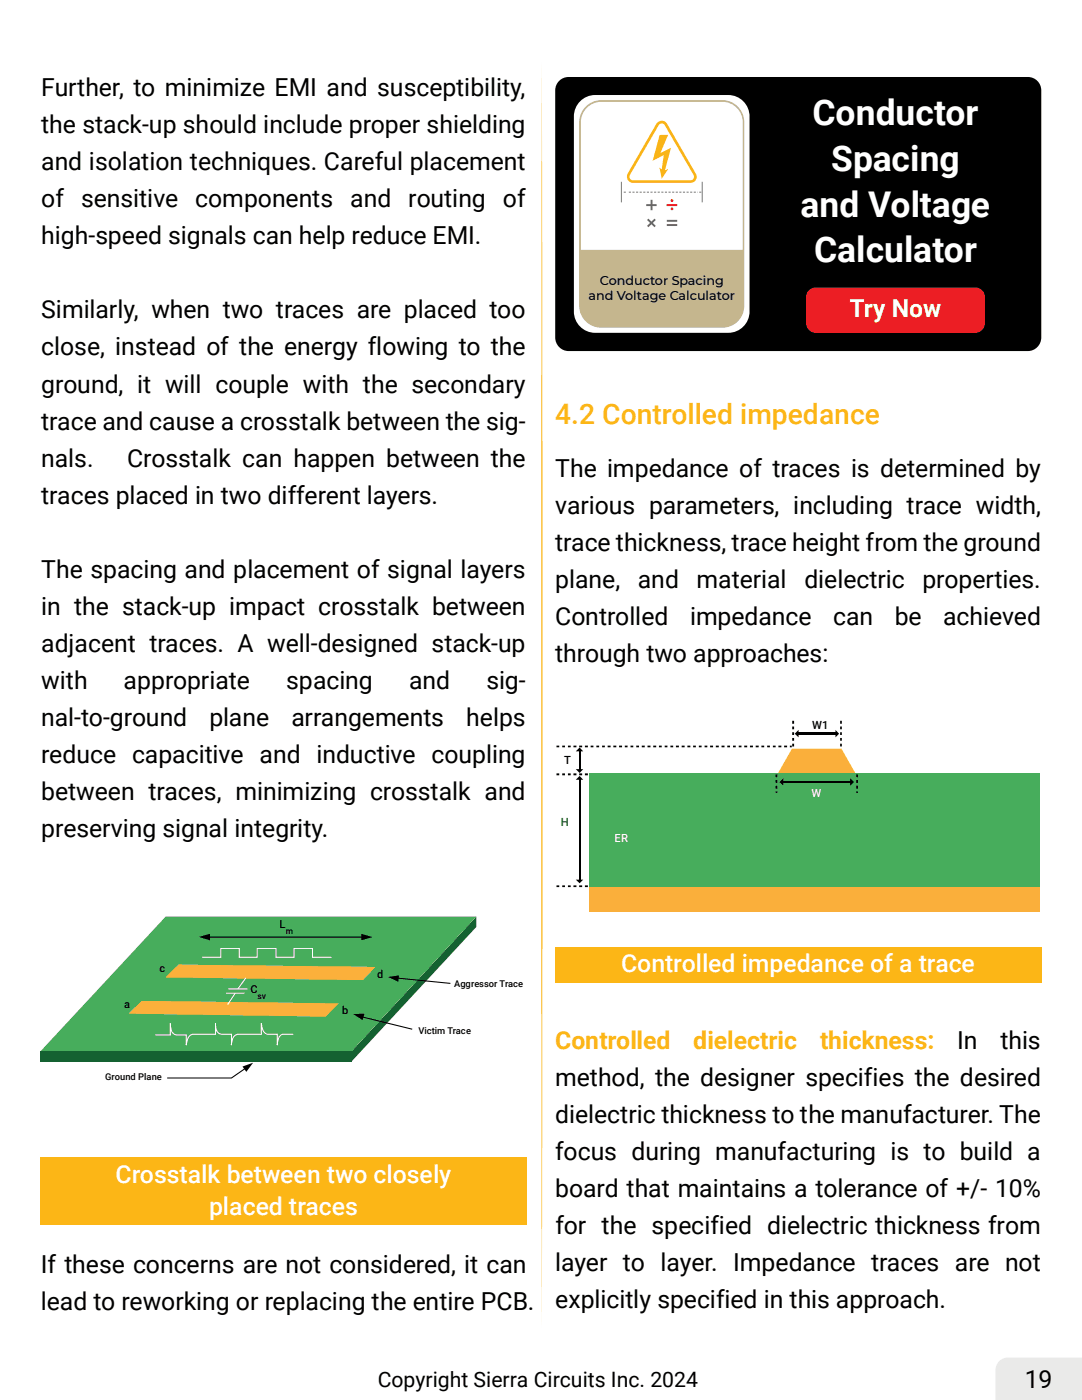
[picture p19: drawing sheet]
<svg xmlns="http://www.w3.org/2000/svg" width="216mm" height="279mm" viewBox="0 0 216 279" stroke-linecap="round" stroke-linejoin="round" font-family="sans-serif">
<defs><g id="words">
<g font-size="7.1" fill="#fff">
<text x="162.1" y="25">Conductor</text>
<text x="165.8" y="34.1">Spacing</text>
<text x="159.7" y="43.2">and Voltage</text>
<text x="162.4" y="52.3">Calculator</text>
</g>
<text font-size="5.6" fill="#fcb616" x="110.8" y="84.6">4.2 Controlled impedance</text>
<g font-size="4.9">
<text x="8.2" y="19.1">Further, to minimize EMI and susceptibility,</text>
<text x="8.2" y="26.5">the stack-up should include proper shielding</text>
<text x="8.2" y="33.9">and isolation techniques. Careful placement</text>
<text x="8.2" y="41.3">of sensitive components and routing of</text>
<text x="8.2" y="48.7">high-speed signals can help reduce EMI.</text>
<text x="8.2" y="63.5">Similarly, when two traces are placed too</text>
<text x="8.2" y="70.9">close, instead of the energy flowing to the</text>
<text x="8.2" y="78.3">ground, it will couple with the secondary</text>
<text x="8.2" y="85.7">trace and cause a crosstalk between the sig-</text>
<text x="8.2" y="93.1">nals.</text>
<text x="25.4" y="93.1">Crosstalk can happen between the</text>
<text x="110.8" y="95.1">The impedance of traces is determined by</text>
<text x="8.2" y="100.5">traces placed in two different layers.</text>
<text x="110.8" y="102.5">various parameters, including trace width,</text>
<text x="110.8" y="109.9">trace thickness, trace height from the ground</text>
<text x="8.2" y="115.3">The spacing and placement of signal layers</text>
<text x="110.8" y="117.3">plane,</text>
<text x="127.3" y="117.3">and</text>
<text x="139" y="117.3">material</text>
<text x="160.5" y="117.3">dielectric</text>
<text x="184.1" y="117.3">properties.</text>
<text x="8.2" y="122.7">in the stack-up impact crosstalk between</text>
<text x="110.8" y="124.7">Controlled</text>
<text x="137.7" y="124.7">impedance</text>
<text x="166.2" y="124.7">can</text>
<text x="178.5" y="124.7">be</text>
<text x="188.2" y="124.7">achieved</text>
<text x="8.2" y="130.1">adjacent traces. A well-designed stack-up</text>
<text x="8.2" y="137.5">with</text>
<text x="24.7" y="137.5">appropriate</text>
<text x="57.1" y="137.5">spacing</text>
<text x="81.6" y="137.5">and</text>
<text x="97" y="137.5">sig-</text>
<text x="110.8" y="132.1">through two approaches:</text>
<text x="8.2" y="144.9">nal-to-ground</text>
<text x="41.8" y="144.9">plane</text>
<text x="58.2" y="144.9">arrangements</text>
<text x="93" y="144.9">helps</text>
<text x="8.2" y="152.3">reduce capacitive and inductive coupling</text>
<text x="8.2" y="159.7">between traces, minimizing crosstalk and</text>
<text x="8.2" y="167.1">preserving signal integrity.</text>
<text x="191" y="209.3">In</text>
<text x="199.6" y="209.3">this</text>
<text x="110.8" y="216.7">method, the designer specifies the desired</text>
<text x="110.8" y="224.1">dielectric thickness to the manufacturer. The</text>
<text x="110.8" y="231.5">focus during manufacturing is to build a</text>
<text x="110.8" y="238.9">board that maintains a tolerance of +/- 10%</text>
<text x="110.8" y="246.3">for the specified dielectric thickness from</text>
<text x="8.1" y="254">If these concerns are not considered, it can</text>
<text x="110.8" y="253.7">layer to layer. Impedance traces are not</text>
<text x="8.1" y="261.4">lead to reworking or replacing the entire PCB.</text>
<text x="110.8" y="261.1">explicitly specified in this approach.</text>
<text x="204.5" y="276.9">19</text>
</g>
<g font-size="4.9" fill="#fff">
<text x="169.5" y="63.3">Try Now</text>
<text x="124" y="194.1">Controlled impedance of a trace</text>
<text x="23.1" y="236.1">Crosstalk between two closely</text>
<text x="41.7" y="242.4">placed traces</text>
</g>
<g font-size="4.9" fill="#fcb616">
<text x="110.8" y="209.3">Controlled</text>
<text x="138.3" y="209.3">dielectric</text>
<text x="163.6" y="209.3">thickness:</text>
</g>
<text font-size="4.2" x="75.4" y="276.9">Copyright Sierra Circuits Inc. 2024</text>
<g font-size="2.5">
<text x="117.4" y="59.9">and Voltage Calculator</text>
<text x="119.7" y="56.9">Conductor Spacing</text>
</g>
<g font-size="2.2">
<text x="162.1" y="145.6">W1</text>
<text x="112.6" y="152.5">T</text>
<text x="55.8" y="185.3">L</text>
<text x="31.8" y="194.1">c</text>
<text x="75.3" y="195.1">d</text>
<text x="24.8" y="201.1">a</text>
<text x="50" y="198.2">C</text>
<text x="68.3" y="202.3">b</text>
</g>
<g font-size="2.2" fill="#fff">
<text x="161.9" y="159">W</text>
<text x="122.6" y="168.1">ER</text>
</g>
<text font-size="2.2" fill="#146131" x="111.9" y="164.9">H</text>
<g font-size="1.9">
<text x="90.6" y="197.1">Aggressor Trace</text>
<text x="83.5" y="206.3">Victim Trace</text>
<text x="21" y="215.6">Ground Plane</text>
</g>
<g font-size="1.7">
<text x="57.1" y="186.5">m</text>
<text x="51.4" y="199.4">sv</text>
</g>
</g></defs>
<path d="M108.1 12.4l.1 126.3-.1 126.2-.1-126.3z" fill="#fcb616"/>
<path d="M111.4 16.4a2.66 2.66 0 0 1 2.1-1h91.6a2.66 2.66 0 0 1 2.7 2.6v49.4a2.7 2.7 0 0 1-2.7 2.7h-91.6a2.69 2.69 0 0 1-2.7-2.7v-49.4l.1-.6z" fill="#000"/>
<path d="M116 20a4.2 4.2 0 0 1 2.7-1h26.6a4.3 4.3 0 0 1 4.3 4.2v39a4.2 4.2 0 0 1-4.3 4.2h-26.6a4.2 4.2 0 0 1-4.2-4.2v-39a4.3 4.3 0 0 1 1.5-3.2z" fill="#fff"/>
<g fill="#c5b68e">
<path d="M117.1 21a4.4 4.4 0 0 1 2.9-1h24.1a4.4 4.4 0 0 1 4.4 4.4v36.6a4.4 4.4 0 0 1-4.4 4.4v-.3a4.1 4.1 0 0 0 4.1-4.1v-36.6a4.1 4.1 0 0 0-4.1-4.1h-24.1a4.1 4.1 0 0 0-4.1 4.1v36.6a4.1 4.1 0 0 0 4.1 4.1h24.1v.3h-24.1a4.4 4.4 0 0 1-4.4-4.4v-36.6a4.4 4.4 0 0 1 1.5-3.4z"/>
<path d="M115.7 49.9h32.7v11.3a4.1 4.1 0 0 1-4.1 4.1h-24.5a4.1 4.1 0 0 1-4.1-4.1z"/>
</g>
<g fill="#f9b417">
<path d="M131.7 27l1.6-.1-1.5 3.7 2.1-1.1-1.2 4.5 .6-.2-1.3 1.9-.4-2.3 .4 .4 .5-2.9-2.3 1.2z"/>
<path d="M131.2 24.4a1.23 1.23 0 0 1 1.9 .3l5.8 10a1.21 1.21 0 0 1-1.1 1.8h-11.5a1.25 1.25 0 0 1-1.1-1.8l5.8-10 .2 .1 .2 .2-5.8 10.1a.7 .7 0 0 0 .7 .9h11.5a.71 .71 0 0 0 .6-1.1l-5.8-9.9a.69 .69 0 0 0-1.2 0l-.4-.3z"/>
</g>
<path d="M124 36.3v4.1M124.5 38.4h.4M139.5 38.4h.5M140.1 36.3v4.1" fill="none" stroke="#808080" stroke-width=".21"/>
<path d="M125.5 38.4h13.7" fill="none" stroke="#808080" stroke-width=".21" stroke-dasharray=".4 .3" stroke-linecap="butt"/>
<path d="M130 39.9v2.1M128.9 40.9h2.1M129.2 43.8l1.5 1.4M130.7 43.8l-1.5 1.4M133.1 44.1h2M133.1 44.9h2" fill="none" stroke="#676767" stroke-width=".38"/>
<path d="M133 40.9h2.1" fill="none" stroke="#d22027" stroke-width=".38"/>
<g fill="#d22027">
<circle cx="134.1" cy="41.7" r=".28"/>
<circle cx="134.1" cy="40" r=".27"/>
</g>
<path d="M161.4 57.9l.9-.5h.5h31.8a1.89 1.89 0 0 1 1.9 1.8v5.3a1.9 1.9 0 0 1-1.9 1.9h-31.8a1.9 1.9 0 0 1-1.9-1.9v-5.3v-.5z" fill="#ec1e24"/>
<g fill="#fcb616">
<path d="M110.7 189.1h97.1v7.1h-97.1z"/>
<path d="M8.1 231.1h97.1v13.4h-97.1z"/>
</g>
<path d="M199.6 271.5l.9-.5 .6-.1h14.8v8.5h-17.3v-5.9a2.55 2.55 0 0 1 1-2z" fill="#eaeae9"/>
<g fill="#146131">
<path d="M8.1 209.8h62.1v2h-62.1z"/>
<path d="M95 182.9v2.1l-24.8 26.8v-2z"/>
</g>
<path d="M33.1 182.9h61.9l-24.8 26.9h-62.1z" fill="#47ad5c"/>
<g fill="#fbb03b">
<path d="M25.6 202.3l2.7-2.6 39.3 .5-2.6 2.7z"/>
<path d="M33 195.1l2.6-2.6 39.4 .5-2.6 2.6z"/>
</g>
<path d="M41.4 187h31M78.9 195.2l11 1.1M49.4 212.9l-3.2 2.2h-12.8M72.1 202.9l10.2 2.5" fill="none" stroke="#000" stroke-width=".21"/>
<path d="M39.7 187l2.2-.6v1.3zM72.1 186.4l2.2 .6-2.2 .7zM77.4 195l2.2-.4-.1 1.3zM48.4 212.9l2.1-.8-1.4 1.8zM70.4 202.4l2.3-.1-.4 1.3z" fill="#000"/>
<path d="M40.3 191.1h3.8v-1.8h3.7v1.8h3.5v-1.8h3.8v1.8h3.6v-1.8h3.7v1.8h3.8M45.1 198.2h3.7M45.6 197.4h3.8M46.9 198.2l-1.5 2.3M49.1 195.2l-1.6 2.2M58.5 206.4h-2a1.75 1.75 0 0 0-1.2 2v.2v-2.2h-1.8a1.8 1.8 0 0 1-1.3-2v-.1v2.1h-4.6a1.71 1.71 0 0 0-1.4 2v.2v-2.2h-1.8a1.58 1.58 0 0 1-1.4-2v-.1v2.1h-4.4a1.84 1.84 0 0 0-1.4 2v.2v-2.1h-1.9a1.72 1.72 0 0 1-1.3-2.1v-.1v2.2h-3" fill="none" stroke="#fff" stroke-width=".21"/>
<path d="M117.7 154.3h89.8v22.8h-89.8z" fill="#47ad5c"/>
<g fill="#faaf3b">
<path d="M158 149.4h9.9l2.8 4.9h-15.5z"/>
<path d="M117.7 177.1h89.8v4.9h-89.8z"/>
</g>
<path d="M115.6 149.6v4.2M115.6 155.3v20.6M156.3 156.1h13.7" fill="none" stroke="#000" stroke-width=".38"/>
<g fill="#000">
<path d="M114.9 149.9l.8-.7 .7 .7zM114.9 155.6l.8-.7 .7 .7zM114.9 153.5h1.5l-.7 .8zM155.5 156.1l.8-.8v1.5zM158.6 146.4l.7-.7v1.5zM166.7 145.7l.7 .7-.7 .8zM169.6 155.3l.8 .8-.8 .7zM114.9 175.6h1.5l-.7 .7z"/>
<path d="M111 148.8h.6v.3h-.6zM112.2 148.8h.5v.3h-.5zM113.3 148.8h.6v.3h-.6zM114.4 148.8h.6v.3h-.6zM115.6 148.8h.6v.3h-.6zM116.7 148.8h.6v.3h-.6zM117.9 148.8h.5v.3h-.5zM119 148.8h.5v.3h-.5zM120.1 148.8h.6v.3h-.6zM121.2 148.8h.6v.3h-.6zM122.4 148.8h.6v.3h-.6zM123.5 148.8h.6v.3h-.6zM124.7 148.8h.5v.3h-.5zM125.8 148.8h.6v.3h-.6zM127 148.8h.5v.3h-.5zM128.1 148.8h.6v.3h-.6zM129.2 148.8h.6v.3h-.6zM130.3 148.8h.6v.3h-.6zM131.5 148.8h.5v.3h-.5zM132.6 148.8h.6v.3h-.6zM133.8 148.8h.5v.3h-.5zM134.9 148.8h.6v.3h-.6zM136 148.8h.6v.3h-.6zM137.2 148.8h.6v.3h-.6zM138.3 148.8h.6v.3h-.6zM139.4 148.8h.6v.3h-.6zM140.6 148.8h.5v.3h-.5zM141.7 148.8h.6v.3h-.6zM142.8 148.8h.6v.3h-.6zM144 148.8h.6v.3h-.6zM145.1 148.8h.6v.3h-.6zM146.3 148.8h.5v.3h-.5zM147.4 148.8h.6v.3h-.6zM148.5 148.8h.6v.3h-.6zM149.6 148.8h.6v.3h-.6zM150.8 148.8h.6v.3h-.6zM151.9 148.8h.6v.3h-.6zM153.1 148.8h.5v.3h-.5zM154.2 148.8h.6v.3h-.6zM155.3 148.8h.6v.3h-.6zM156.5 148.8h.6v.3h-.6zM157.6 148.8h.4v.3h-.4z"/>
<path d="M111 154.3h.6v.4h-.6zM112.2 154.3h.5v.4h-.5zM113.3 154.3h.6v.4h-.6zM114.4 154.3h.6v.4h-.6zM115.6 154.3h.6v.4h-.6zM116.7 154.3h.6v.4h-.6z"/>
<path d="M154.8 154.6h.3v.5h-.3zM154.8 155.7h.3v.6h-.3zM154.8 156.8h.3v.6h-.3zM154.8 157.9h.3v.3h-.3z"/>
<path d="M158.1 143.8h.4v.6h-.4zM158.1 145h.4v.5h-.4zM158.1 146.1h.4v.6h-.4zM158.1 147.3h.4v.5h-.4zM158.1 148.4h.4v.6h-.4z"/>
<path d="M167.6 143.8h.4v.6h-.4zM167.6 145h.4v.5h-.4zM167.6 146.1h.4v.6h-.4zM167.6 147.3h.4v.5h-.4zM167.6 148.4h.4v.6h-.4z"/>
<path d="M170.9 154.6h.3v.5h-.3zM170.9 155.7h.3v.6h-.3zM170.9 156.8h.3v.6h-.3zM170.9 157.9h.3v.3h-.3z"/>
<path d="M111 176.7h.6v.3h-.6zM112.2 176.7h.5v.3h-.5zM113.3 176.7h.6v.3h-.6zM114.4 176.7h.6v.3h-.6zM115.6 176.7h.6v.3h-.6zM116.7 176.7h.6v.3h-.6z"/>
</g>
<path d="M159.3 146.4h7.7" fill="none" stroke="#000" stroke-width=".42"/>
<use href="#words"/>
</svg>
